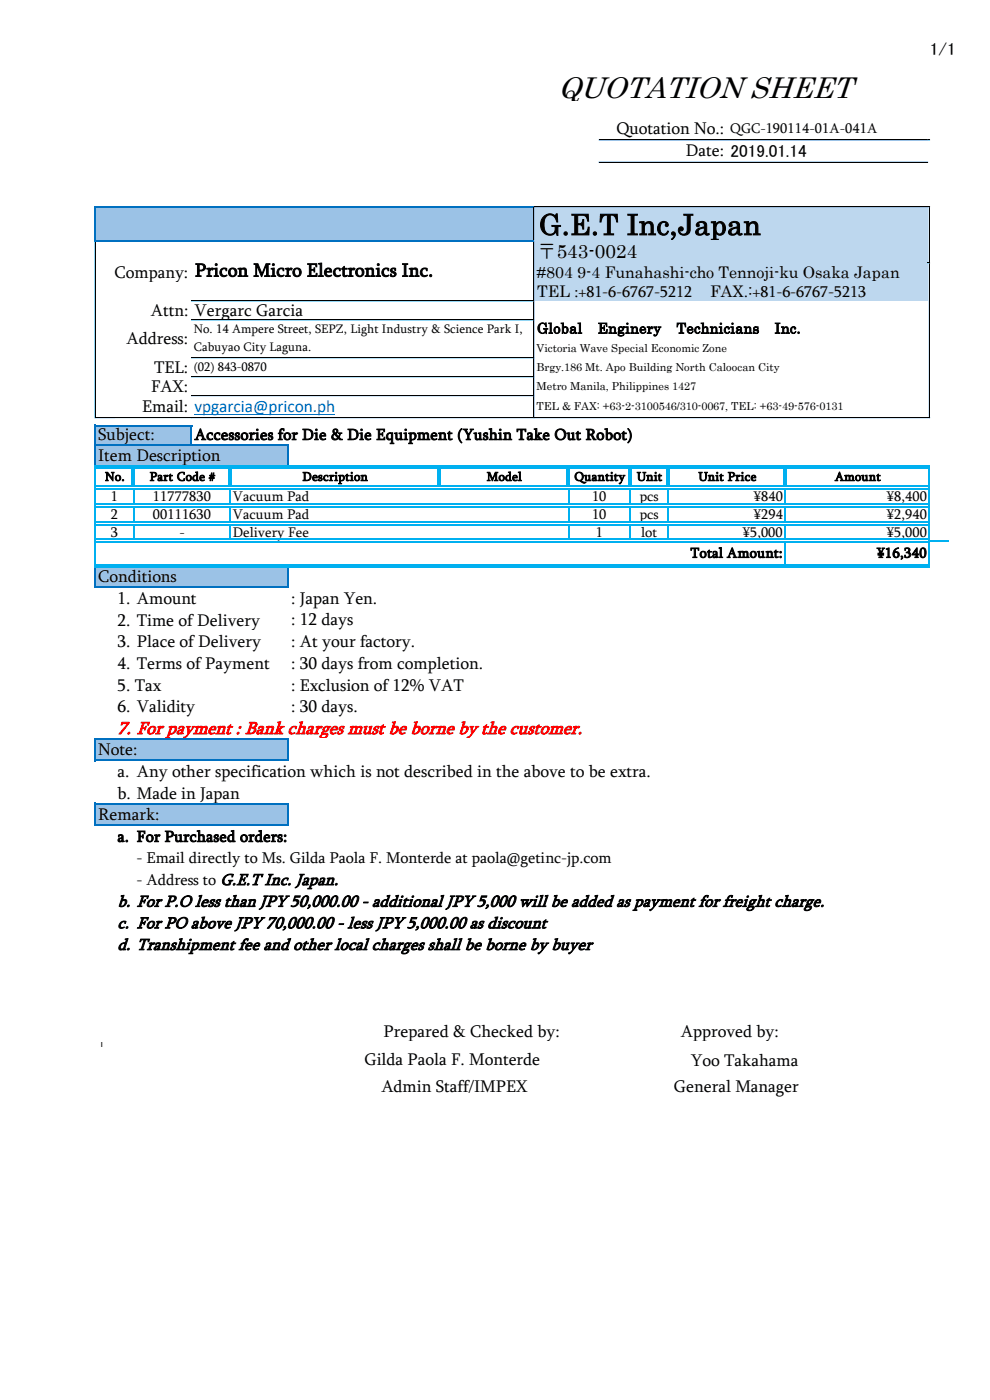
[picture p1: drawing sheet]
<svg xmlns="http://www.w3.org/2000/svg" width="210mm" height="297mm" viewBox="0 0 210 297" stroke-linecap="round" stroke-linejoin="round" font-family="sans-serif">
<defs><g id="words">
<text font-size="6.4" x="118.4" y="20.7">QUOTATION SHEET</text>
<text font-size="6.1" x="114.3" y="49.8">G.E.T Inc,Japan</text>
<text font-size="4" x="114" y="54.8">〒543-0024</text>
<text font-size="3.9" fill="#f00" x="24.9" y="155.7">7. For payment : Bank charges must be borne by the customer.</text>
<g font-size="3.7">
<text x="197.2" y="11.6">1/1</text>
<text x="130.8" y="28.4">Quotation No.:</text>
<text x="145.5" y="33.2">Date:</text>
<text x="154.9" y="33.4">2019.01.14</text>
<text x="24.3" y="58.9">Company: Pricon Micro Electronics Inc.</text>
<text x="32" y="67">Attn: Vergarc Garcia</text>
<text x="26.8" y="73">Address:</text>
<text x="32" y="83.1">FAX:</text>
<text x="32.7" y="79">TEL:</text>
<text x="30.1" y="87.4">Email: vpgarcia@pricon.ph</text>
<text x="20.8" y="93.4">Subject:</text>
<text x="20.8" y="97.8">Item Description</text>
<text x="20.8" y="123.4">Conditions</text>
<text x="24.9" y="128.2">1. Amount</text>
<text x="61.8" y="128.2">: Japan Yen.</text>
<text x="24.9" y="132.8">2. Time of Delivery</text>
<text x="24.9" y="137.3">3. Place of Delivery</text>
<text x="61.8" y="137.3">: At your factory.</text>
<text x="61.8" y="132.6">: 12 days</text>
<text x="24.9" y="141.9">4. Terms of Payment</text>
<text x="61.8" y="141.9">: 30 days from completion.</text>
<text x="24.9" y="146.5">5. Tax</text>
<text x="61.8" y="146.5">: Exclusion of 12% VAT</text>
<text x="24.9" y="151.1">6. Validity</text>
<text x="61.8" y="151.1">: 30 days.</text>
<text x="20.8" y="160.1">Note:</text>
<text x="24.9" y="164.9">a. Any other specification which is not described in the above to be extra.</text>
<text x="20.8" y="173.9">Remark:</text>
<text x="24.9" y="169.4">b. Made in Japan</text>
<text x="81.4" y="219.9">Prepared &amp; Checked by:</text>
<text x="144.4" y="219.9">Approved by:</text>
<text x="20.8" y="222.8">]</text>
<text x="77.3" y="226">Gilda Paola F. Monterde</text>
<text x="146.5" y="226.2">Yoo Takahama</text>
<text x="80.9" y="231.5">Admin Staff/IMPEX</text>
<text x="142.9" y="231.5">General Manager</text>
</g>
<g font-size="3.6">
<text x="24.9" y="192.3">b. For P.O less than JPY 50,000.00 - additional JPY 5,000 will be added as payment for freight charge.</text>
<text x="24.9" y="196.9">c. For PO above JPY 70,000.00 - less JPY 5,000.00 as discount</text>
<text x="24.9" y="201.5">d. Transhipment fee and other local charges shall be borne by buyer</text>
</g>
<g font-size="3.4">
<text x="113.9" y="59.1">#804 9-4 Funahashi-cho Tennoji-ku Osaka Japan</text>
<text x="113.9" y="63">TEL :+81-6-6767-5212</text>
<text x="150.6" y="63">FAX.:+81-6-6767-5213</text>
<text x="41.3" y="93.3">Accessories for Die &amp; Die Equipment (Yushin Take Out Robot)</text>
<text x="24.9" y="178.6">a. For Purchased orders:</text>
<text x="28.9" y="183.1">- Email directly to Ms. Gilda Paola F. Monterde at paola@getinc-jp.com</text>
<text x="28.9" y="187.7">- Address to G.E.T Inc. Japan.</text>
</g>
<g font-size="3">
<text x="154.9" y="28.2">QGC-190114-01A-041A</text>
<text x="113.9" y="70.7">Global　Enginery　Technicians　Inc.</text>
<text x="23.5" y="106.2">1</text>
<text x="32.4" y="106.2">11777830</text>
<text x="49.4" y="106.2">Vacuum Pad</text>
<text x="125.6" y="106.2">10</text>
<text x="135.7" y="106.2">pcs</text>
<text x="159.9" y="106.2">¥840</text>
<text x="188.1" y="106.2">¥8,400</text>
<text x="23.5" y="113.8">3</text>
<text x="23.5" y="110">2</text>
<text x="32.4" y="110">00111630</text>
<text x="38" y="113.8">-</text>
<text x="49.4" y="110">Vacuum Pad</text>
<text x="49.4" y="113.8">Delivery Fee</text>
<text x="125.6" y="110">10</text>
<text x="126.3" y="113.8">1</text>
<text x="135.7" y="110">pcs</text>
<text x="136" y="113.8">lot</text>
<text x="157.5" y="113.8">¥5,000</text>
<text x="159.9" y="110">¥294</text>
<text x="188.1" y="110">¥2,940</text>
<text x="188.1" y="113.8">¥5,000</text>
<text x="146.5" y="118.3">Total Amount:</text>
<text x="186" y="118.3">¥16,340</text>
</g>
<g font-size="2.7">
<text x="41.1" y="70.7">No. 14 Ampere Street, SEPZ, Light Industry &amp; Science Park I,</text>
<text x="41.1" y="74.5">Cabuyao City Laguna.</text>
<text x="41.1" y="78.7">(02) 843-0870</text>
<text x="22.3" y="102">No.</text>
<text x="31.8" y="102">Part Code #</text>
<text x="64.2" y="102">Description</text>
<text x="103.3" y="102">Model</text>
<text x="121.8" y="102">Quantity</text>
<text x="135.1" y="102">Unit</text>
<text x="148.1" y="102">Unit Price</text>
<text x="177.1" y="102">Amount</text>
</g>
<g font-size="2.3">
<text x="113.8" y="74.6">Victoria Wave Special Economic Zone</text>
<text x="113.8" y="78.8">Brgy.186 Mt. Apo Building North Caloocan City</text>
<text x="113.8" y="82.6">Metro Manila, Philippines 1427</text>
<text x="113.8" y="86.9">TEL &amp; FAX: +63-2-3100546/310-0067, TEL: +63-49-576-0131</text>
</g>
</g></defs>
<path d="M20.3 43.8h93v7.3h-93z" fill-rule="evenodd" fill="#9bc2e6"/>
<g fill="#bdd7ee">
<path d="M113.2 43.8h83.6v7.3h-83.6z" fill-rule="evenodd"/>
<path d="M113.2 51h83.6v4.8h-83.6z" fill-rule="evenodd"/>
<path d="M113.2 55.7h83.6v4.1h-83.6z" fill-rule="evenodd"/>
<path d="M113.2 59.8h83.6v4.1h-83.6z" fill-rule="evenodd"/>
</g>
<g fill="#9bc2e6">
<path d="M20.3 90.3h20.3v4.1h-20.3z" fill-rule="evenodd"/>
<path d="M20.3 94.3h40.8v4.8h-40.8z" fill-rule="evenodd"/>
<path d="M20.3 120h40.8v4.6h-40.8z" fill-rule="evenodd"/>
<path d="M20.3 156.7h40.8v4.6h-40.8z" fill-rule="evenodd"/>
<path d="M20.3 170.4h40.8v4.7h-40.8z" fill-rule="evenodd"/>
</g>
<path d="M41.3 87.9h29.8" fill="none" stroke="#0563c1" stroke-width=".21"/>
<path d="M127.1 29.7h69.6" fill="none" stroke="#0070c0" stroke-width=".21"/>
<path d="M127 29.7h69.8M20.2 51.2v37.4M113.2 44v6.9M197.1 43.9v44.7M20.2 88.6h93" fill="none" stroke="#000" stroke-width=".21"/>
<path d="M20.2 43.7v7.5M20.3 43.9h93M20.2 90.1v8.6" fill="none" stroke="#0070c0" stroke-width=".35"/>
<path d="M113.2 44.1v6.7M197.1 43.9v44.7" fill="none" stroke="#4472c4" stroke-width=".21"/>
<path d="M20.2 51.3v37.3M20.2 88.6h4M40.6 88.6h72.6" fill="none" stroke="#00b0f0" stroke-width=".21"/>
<path d="M24.3 88.6h16.2" fill="none" stroke="#5b9bd5" stroke-width=".21"/>
<g fill="#00b0f0">
<path d="M27.9 99.4h.8v3.4h-.8z" fill-rule="evenodd"/>
<path d="M48.4 99.4h.7v3.4h-.7z" fill-rule="evenodd"/>
<path d="M120.2 99.4h.7v3.4h-.7z" fill-rule="evenodd"/>
<path d="M133.2 99.4h.7v3.4h-.7z" fill-rule="evenodd"/>
<path d="M141.4 99.4h.7v3.4h-.7z" fill-rule="evenodd"/>
<path d="M166.1 99.4h.7v3.4h-.7z" fill-rule="evenodd"/>
</g>
<g fill="none" stroke="#00b0f0" stroke-width=".35">
<path d="M20.2 99.4v20.2M197.1 99.4v20.2M20.3 114.4h176.9M20.3 115.1h176.9M28.3 103.8v2.8M28.3 107.6v2.8M28.3 111.4v2.9M48.8 103.8v2.8M48.8 107.6v2.8M48.8 111.4v2.9M120.6 103.8v2.8M120.6 107.6v2.8"/>
<path d="M133.6 103.8v2.8M133.6 107.6v2.8M141.8 103.8v2.8M141.8 107.6v2.8M166.5 103.8v2.8M166.5 107.6v2.8M166.5 111.4v2.9"/>
</g>
<path d="M40.6 90.5v4M61.1 94.5v4.2M20.2 120.3v4.5M61.1 120.3v4.5M20.2 156.5v5M61.1 156.9v4.6M20.2 170.3v4.9M61.1 170.6v4.6" fill="none" stroke="#0070c0" stroke-width=".35"/>
<path d="M113.2 51.3v37.3" fill="none" stroke="#4472c4" stroke-width=".21"/>
<path d="M113.2 51.2v37.4" fill="none" stroke="#000" stroke-width=".21"/>
<path d="M92.7 99.4h.7v3.4h-.7z" fill-rule="evenodd" fill="#00b0f0"/>
<path d="M120.6 111.4v2.9M133.6 111.4v2.9M141.8 111.4v2.9M166.5 115.2v4.4" fill="none" stroke="#00b0f0" stroke-width=".35"/>
<path d="M196.8 29.7h.4M196.7 55.8h.5M40.6 63.8h72.6M40.6 67.9h72.6M40.6 75.9h72.6M40.6 79.9h72.6M40.6 83.9h72.6" fill="none" stroke="#00b0f0" stroke-width=".21"/>
<g fill="#000">
<path d="M196.8 29.6l.4 .1z" fill-rule="evenodd"/>
<path d="M196.7 55.7l.5 .1z" fill-rule="evenodd"/>
</g>
<path d="M127.1 34.4h69.6" fill="none" stroke="#0070c0" stroke-width=".21"/>
<path d="M127 34.4h69.8M113.3 43.9h83.9M40.6 63.8h72.6M40.6 67.9h72.6M40.6 75.9h72.6M40.6 79.9h72.6M40.6 83.9h72.6M113.3 88.6h83.9" fill="none" stroke="#000" stroke-width=".21"/>
<path d="M113.3 43.9h83.9M113.3 88.6h83.9" fill="none" stroke="#4472c4" stroke-width=".21"/>
<path d="M20.3 51.1h93M20.3 90.3h20.5M20.3 94.3h41" fill="none" stroke="#0070c0" stroke-width=".35"/>
<path d="M20 98.7h177.3v.7h-177.3z" fill-rule="evenodd" fill="#00b0f0"/>
<path d="M20.3 103h176.9M20.3 103.6h176.9M20.3 106.8h176.9M20.3 107.4h176.9M20.3 110.6h176.9M20.3 111.3h176.9M197.3 114.8h3.9" fill="none" stroke="#00b0f0" stroke-width=".35"/>
<path d="M20 119.6h177.3v.7h-177.3z" fill-rule="evenodd" fill="#00b0f0"/>
<path d="M20.3 124.6h41M20.3 156.7h41M20.3 161.3h41M20.3 170.5h41M20.3 175.1h41" fill="none" stroke="#0070c0" stroke-width=".35"/>
<use href="#words"/>
</svg>
